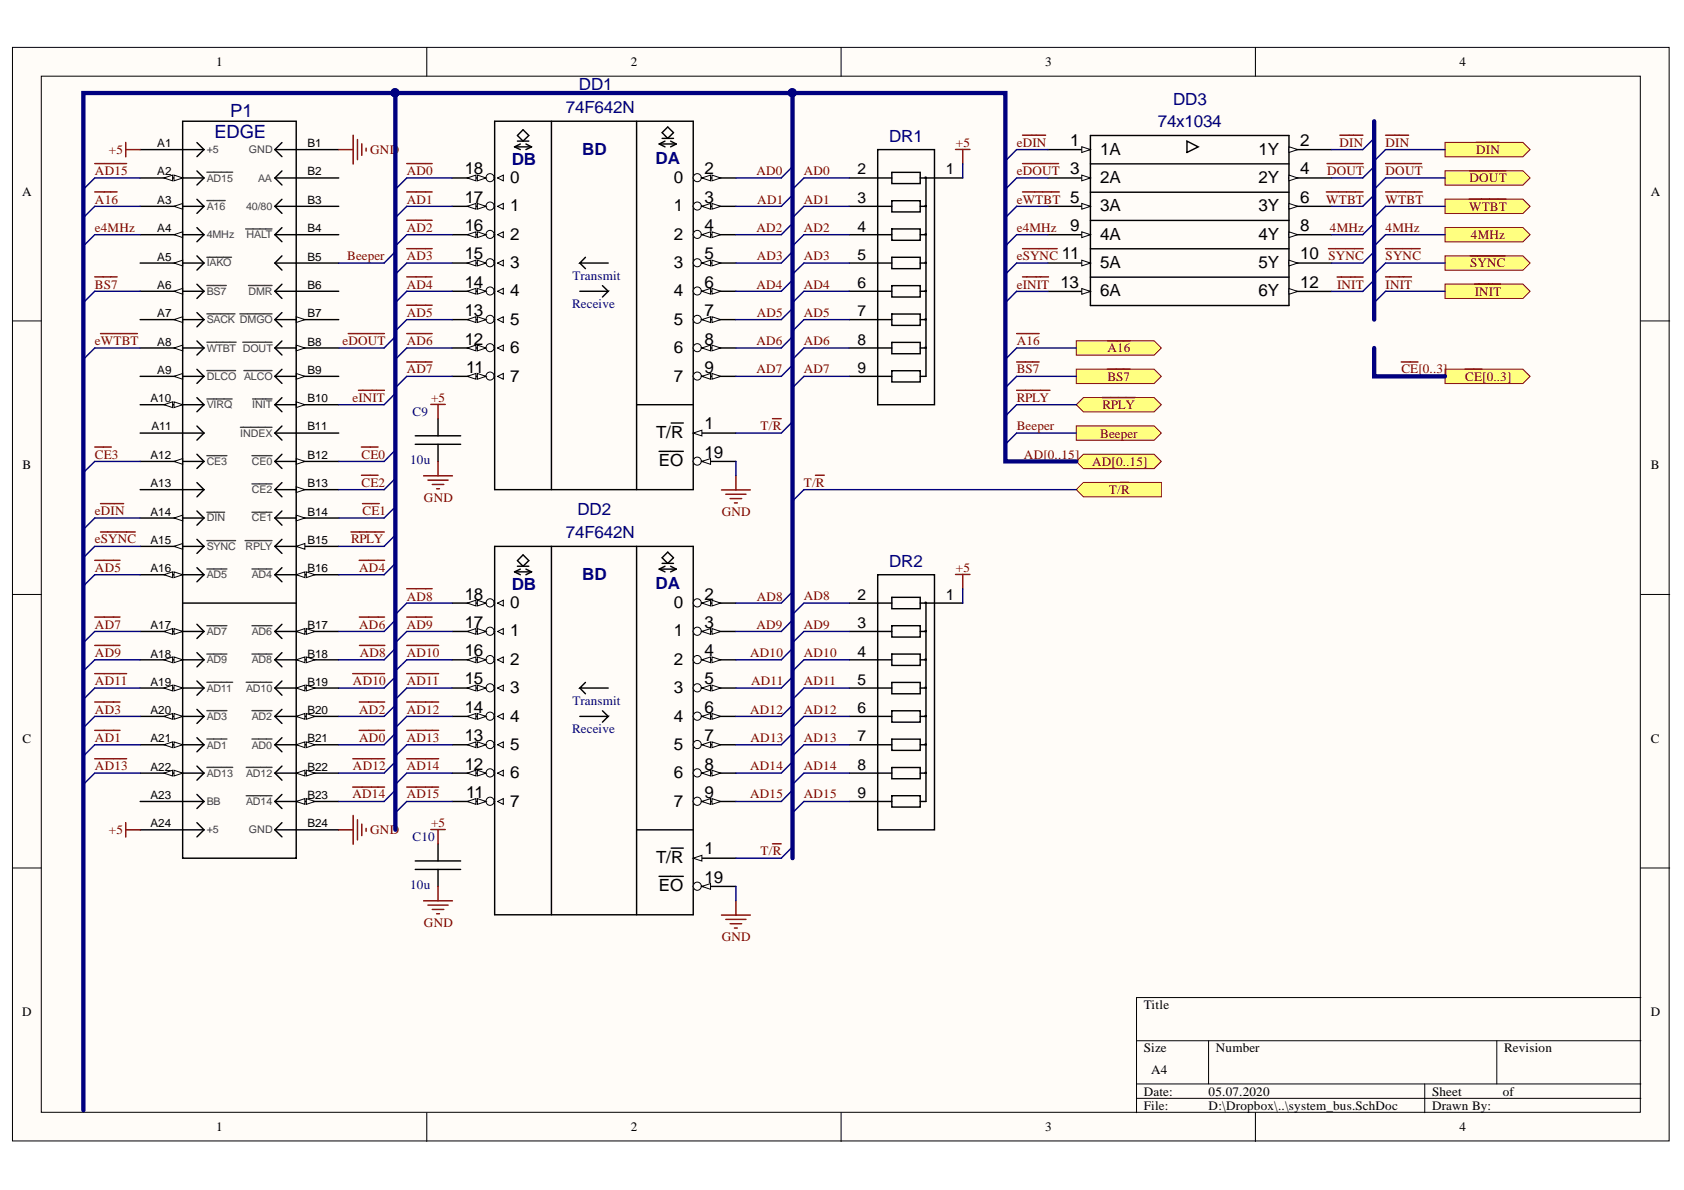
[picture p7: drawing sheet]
<svg xmlns="http://www.w3.org/2000/svg" width="297mm" height="210mm" viewBox="0 0 297 210" stroke-linecap="round" stroke-linejoin="round" font-family="sans-serif">
<defs><g id="words">
<g font-size="3.2" fill="#000080">
<text x="40.6" y="20.7">P1</text>
<text x="37.8" y="24.3">EDGE</text>
</g>
<g font-size="3" fill="#000080">
<text x="102.1" y="15.9">DD1</text>
<text x="99.8" y="20">74F642N</text>
<text x="204.2" y="22.4">74x1034</text>
<text x="206.9" y="18.4">DD3</text>
<text x="90.3" y="29.2">DB</text>
<text x="102.7" y="27.4">BD</text>
<text x="115.6" y="28.9">DA</text>
<text x="156.8" y="25">DR1</text>
<text x="99.8" y="94.9">74F642N</text>
<text x="101.9" y="90.9">DD2</text>
<text x="156.8" y="100.1">DR2</text>
<text x="90.3" y="104.1">DB</text>
<text x="102.7" y="102.4">BD</text>
<text x="115.6" y="103.9">DA</text>
</g>
<g font-size="3">
<text x="188.7" y="25.8">1</text>
<text x="194.1" y="27.3">1A</text>
<text x="222" y="27.3">1Y</text>
<text x="229.3" y="25.8">2</text>
<text x="82" y="30.8">18</text>
<text x="82" y="35.8">17</text>
<text x="90" y="32.3">0</text>
<text x="118.9" y="32.3">0</text>
<text x="124.3" y="35.8">3</text>
<text x="124.3" y="30.8">2</text>
<text x="188.7" y="35.8">5</text>
<text x="188.7" y="30.8">3</text>
<text x="194.1" y="32.3">2A</text>
<text x="222" y="32.3">2Y</text>
<text x="229.3" y="30.8">4</text>
<text x="229.3" y="35.8">6</text>
<text x="82" y="40.8">16</text>
<text x="90" y="37.3">1</text>
<text x="118.9" y="37.3">1</text>
<text x="124.3" y="40.8">4</text>
<text x="188.7" y="40.8">9</text>
<text x="194.1" y="37.3">3A</text>
<text x="222" y="37.3">3Y</text>
<text x="229.3" y="40.8">8</text>
<text x="82" y="45.7">15</text>
<text x="90" y="42.3">2</text>
<text x="90" y="47.3">3</text>
<text x="118.9" y="47.3">3</text>
<text x="118.9" y="42.3">2</text>
<text x="124.3" y="45.7">5</text>
<text x="187.3" y="45.7">11</text>
<text x="194.1" y="47.3">5A</text>
<text x="194.1" y="42.3">4A</text>
<text x="222" y="42.3">4Y</text>
<text x="222" y="47.3">5Y</text>
<text x="229.3" y="45.7">10</text>
<text x="82" y="50.7">14</text>
<text x="90" y="52.2">4</text>
<text x="118.9" y="52.2">4</text>
<text x="124.3" y="50.7">6</text>
<text x="187" y="50.7">13</text>
<text x="194.1" y="52.2">6A</text>
<text x="222" y="52.2">6Y</text>
<text x="229.3" y="50.7">12</text>
<text x="82" y="55.8">13</text>
<text x="90" y="57.3">5</text>
<text x="118.9" y="57.3">5</text>
<text x="124.3" y="55.8">7</text>
<text x="82" y="60.8">12</text>
<text x="82.2" y="65.8">11</text>
<text x="90" y="62.3">6</text>
<text x="118.9" y="62.3">6</text>
<text x="124.3" y="65.8">9</text>
<text x="124.3" y="60.8">8</text>
<text x="90" y="67.3">7</text>
<text x="118.9" y="67.3">7</text>
<text x="115.7" y="77.3">T/R</text>
<text x="124.3" y="75.7">1</text>
<text x="116.2" y="82.3">EO</text>
<text x="124.3" y="80.7">19</text>
<text x="82" y="105.8">18</text>
<text x="90" y="107.3">0</text>
<text x="118.9" y="107.3">0</text>
<text x="124.3" y="105.8">2</text>
<text x="82" y="110.7">17</text>
<text x="90" y="112.3">1</text>
<text x="118.9" y="112.3">1</text>
<text x="124.3" y="110.7">3</text>
<text x="82" y="115.7">16</text>
<text x="90" y="117.2">2</text>
<text x="118.9" y="117.2">2</text>
<text x="124.3" y="115.7">4</text>
<text x="82" y="120.7">15</text>
<text x="82" y="125.8">14</text>
<text x="90" y="122.2">3</text>
<text x="118.9" y="122.2">3</text>
<text x="124.3" y="125.8">6</text>
<text x="124.3" y="120.7">5</text>
<text x="82" y="130.8">13</text>
<text x="90" y="127.3">4</text>
<text x="118.9" y="127.3">4</text>
<text x="124.3" y="130.8">7</text>
<text x="82" y="135.8">12</text>
<text x="90" y="132.3">5</text>
<text x="90" y="137.3">6</text>
<text x="118.9" y="137.3">6</text>
<text x="118.9" y="132.3">5</text>
<text x="124.3" y="135.8">8</text>
<text x="82.2" y="140.7">11</text>
<text x="90" y="142.3">7</text>
<text x="118.9" y="142.3">7</text>
<text x="124.3" y="140.7">9</text>
<text x="115.7" y="152.2">T/R</text>
<text x="124.3" y="155.7">19</text>
<text x="124.3" y="150.7">1</text>
<text x="116.2" y="157.2">EO</text>
</g>
<g font-size="2.7">
<text x="151.3" y="35.8">3</text>
<text x="151.3" y="30.8">2</text>
<text x="166.8" y="30.8">1</text>
<text x="151.3" y="40.8">4</text>
<text x="151.3" y="45.8">5</text>
<text x="151.3" y="50.8">6</text>
<text x="151.3" y="55.8">7</text>
<text x="151.3" y="60.8">8</text>
<text x="151.3" y="65.8">9</text>
<text x="151.3" y="105.8">2</text>
<text x="166.8" y="105.8">1</text>
<text x="151.3" y="110.8">3</text>
<text x="151.3" y="115.8">4</text>
<text x="151.3" y="125.8">6</text>
<text x="151.3" y="120.8">5</text>
<text x="151.3" y="130.8">7</text>
<text x="151.3" y="135.8">8</text>
<text x="151.3" y="140.8">9</text>
</g>
<g font-size="2.3">
<text x="38.2" y="11.7">1</text>
<text x="111.2" y="11.7">2</text>
<text x="184.3" y="11.7">3</text>
<text x="257.4" y="11.7">4</text>
<text x="3.9" y="34.5">A</text>
<text x="291.2" y="34.5">A</text>
<text x="4" y="82.8">B</text>
<text x="291.2" y="82.8">B</text>
<text x="4" y="131">C</text>
<text x="291.2" y="131">C</text>
<text x="3.9" y="179.3">D</text>
<text x="201.8" y="178">Title</text>
<text x="291.2" y="179.3">D</text>
<text x="201.8" y="185.6">Size</text>
<text x="214.5" y="185.6">Number</text>
<text x="265.3" y="185.6">Revision</text>
<text x="203" y="189.4">A4</text>
<text x="201.8" y="193.2">Date:</text>
<text x="201.8" y="195.8">File:</text>
<text x="213.2" y="193.2">05.07.2020</text>
<text x="213.2" y="195.8">D:\Dropbox\..\system_bus.SchDoc</text>
<text x="252.6" y="193.2">Sheet</text>
<text x="252.6" y="195.8">Drawn By:</text>
<text x="265.1" y="193.2">of</text>
<text x="38.2" y="199.6">1</text>
<text x="111.2" y="199.6">2</text>
<text x="184.3" y="199.6">3</text>
<text x="257.4" y="199.6">4</text>
</g>
<g font-size="2.3" fill="#800000">
<text x="19.2" y="27.1">+5</text>
<text x="65.3" y="27.1">GND</text>
<text x="168.6" y="25.9">+5</text>
<text x="179.3" y="25.9">eDIN</text>
<text x="236.3" y="25.9">DIN</text>
<text x="244.4" y="25.9">DIN</text>
<text x="260.4" y="27.1">DIN</text>
<text x="16.8" y="30.9">AD15</text>
<text x="16.8" y="35.9">A16</text>
<text x="71.7" y="30.9">AD0</text>
<text x="71.7" y="35.9">AD1</text>
<text x="133.4" y="30.9">AD0</text>
<text x="133.6" y="35.9">AD1</text>
<text x="141.8" y="35.9">AD1</text>
<text x="141.8" y="30.9">AD0</text>
<text x="179.3" y="30.9">eDOUT</text>
<text x="179.3" y="35.9">eWTBT</text>
<text x="233.9" y="35.9">WTBT</text>
<text x="234.1" y="30.9">DOUT</text>
<text x="244.4" y="35.9">WTBT</text>
<text x="244.4" y="30.9">DOUT</text>
<text x="259.2" y="32.1">DOUT</text>
<text x="16.8" y="40.9">e4MHz</text>
<text x="71.7" y="40.9">AD2</text>
<text x="133.4" y="40.9">AD2</text>
<text x="141.8" y="40.9">AD2</text>
<text x="179.3" y="40.9">e4MHz</text>
<text x="234.6" y="40.9">4MHz</text>
<text x="244.4" y="40.9">4MHz</text>
<text x="259.1" y="37.2">WTBT</text>
<text x="61.2" y="45.9">Beeper</text>
<text x="71.7" y="45.9">AD3</text>
<text x="133.5" y="45.9">AD3</text>
<text x="141.8" y="45.9">AD3</text>
<text x="179.3" y="45.9">eSYNC</text>
<text x="234.3" y="45.9">SYNC</text>
<text x="244.4" y="45.9">SYNC</text>
<text x="259.3" y="47.2">SYNC</text>
<text x="259.5" y="42.2">4MHz</text>
<text x="16.8" y="50.9">BS7</text>
<text x="71.7" y="50.9">AD4</text>
<text x="133.4" y="50.9">AD4</text>
<text x="141.8" y="50.9">AD4</text>
<text x="179.3" y="50.9">eINIT</text>
<text x="235.9" y="50.9">INIT</text>
<text x="244.4" y="50.9">INIT</text>
<text x="260.1" y="52.2">INIT</text>
<text x="71.7" y="55.9">AD5</text>
<text x="133.5" y="55.9">AD5</text>
<text x="141.8" y="55.9">AD5</text>
<text x="16.8" y="60.9">eWTBT</text>
<text x="60.4" y="60.9">eDOUT</text>
<text x="71.7" y="60.9">AD6</text>
<text x="71.7" y="65.9">AD7</text>
<text x="133.4" y="65.9">AD7</text>
<text x="133.4" y="60.9">AD6</text>
<text x="141.8" y="60.9">AD6</text>
<text x="141.8" y="65.9">AD7</text>
<text x="179.3" y="60.9">A16</text>
<text x="179.3" y="65.9">BS7</text>
<text x="195.3" y="62.1">A16</text>
<text x="247.2" y="65.9">CE[0..3]</text>
<text x="62.2" y="70.9">eINIT</text>
<text x="76.1" y="70.8">+5</text>
<text x="179.3" y="70.9">RPLY</text>
<text x="195.3" y="67.1">BS7</text>
<text x="258.4" y="67.1">CE[0..3]</text>
<text x="134.2" y="75.9">T/R</text>
<text x="179.3" y="75.9">Beeper</text>
<text x="194.1" y="77.2">Beeper</text>
<text x="194.5" y="72.2">RPLY</text>
<text x="16.8" y="80.9">CE3</text>
<text x="63.8" y="80.9">CE0</text>
<text x="180.6" y="80.9">AD[0..15]</text>
<text x="192.6" y="82.2">AD[0..15]</text>
<text x="63.8" y="85.9">CE2</text>
<text x="74.8" y="88.5">GND</text>
<text x="141.8" y="85.9">T/R</text>
<text x="195.6" y="87.2">T/R</text>
<text x="16.8" y="95.9">eSYNC</text>
<text x="16.8" y="90.9">eDIN</text>
<text x="61.9" y="95.9">RPLY</text>
<text x="64" y="90.9">CE1</text>
<text x="127.3" y="91">GND</text>
<text x="16.8" y="100.9">AD5</text>
<text x="63.4" y="100.9">AD4</text>
<text x="168.6" y="100.9">+5</text>
<text x="71.7" y="105.9">AD8</text>
<text x="133.5" y="105.9">AD8</text>
<text x="141.8" y="105.8">AD8</text>
<text x="16.8" y="110.9">AD7</text>
<text x="63.4" y="110.9">AD6</text>
<text x="71.7" y="110.9">AD9</text>
<text x="133.4" y="110.9">AD9</text>
<text x="141.8" y="110.9">AD9</text>
<text x="16.8" y="115.9">AD9</text>
<text x="63.4" y="115.9">AD8</text>
<text x="71.7" y="115.9">AD10</text>
<text x="132.3" y="115.9">AD10</text>
<text x="141.8" y="115.9">AD10</text>
<text x="16.8" y="125.9">AD3</text>
<text x="16.8" y="120.9">AD11</text>
<text x="62.3" y="120.9">AD10</text>
<text x="63.4" y="125.9">AD2</text>
<text x="71.7" y="120.9">AD11</text>
<text x="71.7" y="125.9">AD12</text>
<text x="132.3" y="125.9">AD12</text>
<text x="132.5" y="120.9">AD11</text>
<text x="141.8" y="120.9">AD11</text>
<text x="141.8" y="125.9">AD12</text>
<text x="16.8" y="130.9">AD1</text>
<text x="63.4" y="130.9">AD0</text>
<text x="71.7" y="130.9">AD13</text>
<text x="132.4" y="130.9">AD13</text>
<text x="141.8" y="130.9">AD13</text>
<text x="16.8" y="135.8">AD13</text>
<text x="62.3" y="135.8">AD12</text>
<text x="71.7" y="135.8">AD14</text>
<text x="132.3" y="135.8">AD14</text>
<text x="141.8" y="135.8">AD14</text>
<text x="62.2" y="140.8">AD14</text>
<text x="71.7" y="140.8">AD15</text>
<text x="132.3" y="140.8">AD15</text>
<text x="141.8" y="140.8">AD15</text>
<text x="19.2" y="147.2">+5</text>
<text x="65.3" y="147.2">GND</text>
<text x="76.1" y="145.8">+5</text>
<text x="134.2" y="150.9">T/R</text>
<text x="74.8" y="163.5">GND</text>
<text x="127.3" y="166">GND</text>
</g>
<g font-size="2.3" fill="#000080">
<text x="101" y="49.4">Transmit</text>
<text x="100.9" y="54.4">Receive</text>
<text x="72.8" y="73.4">C9</text>
<text x="72.3" y="81.9">10u</text>
<text x="101" y="124.3">Transmit</text>
<text x="100.9" y="129.3">Receive</text>
<text x="72.8" y="148.4">C10</text>
<text x="72.3" y="156.9">10u</text>
</g>
<g font-size="2">
<text x="27.7" y="26">A1</text>
<text x="54.2" y="26">B1</text>
<text x="27.7" y="30.9">A2</text>
<text x="27.7" y="35.9">A3</text>
<text x="54.2" y="30.9">B2</text>
<text x="54.2" y="35.9">B3</text>
<text x="27.7" y="40.9">A4</text>
<text x="54.2" y="40.9">B4</text>
<text x="27.7" y="46">A5</text>
<text x="54.2" y="46">B5</text>
<text x="27.7" y="51">A6</text>
<text x="54.2" y="51">B6</text>
<text x="27.7" y="56">A7</text>
<text x="54.2" y="56">B7</text>
<text x="27.7" y="61">A8</text>
<text x="27.7" y="65.9">A9</text>
<text x="54.2" y="61">B8</text>
<text x="54.2" y="65.9">B9</text>
<text x="26.6" y="70.9">A10</text>
<text x="54.2" y="70.9">B10</text>
<text x="26.7" y="75.9">A11</text>
<text x="54.2" y="75.9">B11</text>
<text x="26.6" y="81">A12</text>
<text x="54.2" y="81">B12</text>
<text x="26.6" y="86">A13</text>
<text x="54.2" y="86">B13</text>
<text x="26.6" y="91">A14</text>
<text x="26.6" y="95.9">A15</text>
<text x="54.2" y="91">B14</text>
<text x="54.2" y="95.9">B15</text>
<text x="26.6" y="100.9">A16</text>
<text x="54.2" y="100.9">B16</text>
<text x="26.6" y="110.9">A17</text>
<text x="54.2" y="110.9">B17</text>
<text x="26.6" y="116">A18</text>
<text x="54.2" y="116">B18</text>
<text x="26.6" y="121">A19</text>
<text x="26.6" y="126">A20</text>
<text x="54.2" y="121">B19</text>
<text x="54.2" y="126">B20</text>
<text x="26.6" y="130.9">A21</text>
<text x="54.2" y="130.9">B21</text>
<text x="26.6" y="135.9">A22</text>
<text x="54.2" y="135.9">B22</text>
<text x="26.6" y="140.9">A23</text>
<text x="54.2" y="140.9">B23</text>
<text x="26.6" y="145.9">A24</text>
<text x="54.2" y="145.9">B24</text>
</g>
<g font-size="1.9" fill="#434343">
<text x="36.5" y="27.1">+5</text>
<text x="43.9" y="27.1">GND</text>
<text x="36.5" y="32">AD15</text>
<text x="45.5" y="32">AA</text>
<text x="36.5" y="37">A16</text>
<text x="43.4" y="37">40/80</text>
<text x="36.5" y="42">4MHz</text>
<text x="36.5" y="47">IAKO</text>
<text x="43.5" y="42">HALT</text>
<text x="36.5" y="52">BS7</text>
<text x="43.8" y="52">DMR</text>
<text x="36.5" y="57">SACK DMGO</text>
<text x="36.5" y="62.1">WTBT DOUT</text>
<text x="36.5" y="67">DLCO</text>
<text x="43.1" y="67">ALCO</text>
<text x="36.5" y="72">VIRQ</text>
<text x="42.4" y="77">INDEX</text>
<text x="44.5" y="72">INIT</text>
<text x="36.5" y="82">CE3</text>
<text x="44.4" y="82">CE0</text>
<text x="44.4" y="87">CE2</text>
<text x="36.5" y="92">DIN</text>
<text x="44.4" y="92">CE1</text>
<text x="36.5" y="97">SYNC</text>
<text x="43.3" y="97">RPLY</text>
<text x="36.5" y="102">AD5</text>
<text x="44.4" y="102">AD4</text>
<text x="36.5" y="112">AD7</text>
<text x="44.4" y="112">AD6</text>
<text x="36.5" y="117">AD9</text>
<text x="44.4" y="117">AD8</text>
<text x="36.5" y="122">AD11</text>
<text x="43.4" y="122">AD10</text>
<text x="36.5" y="127">AD3</text>
<text x="44.4" y="127">AD2</text>
<text x="36.5" y="132">AD1</text>
<text x="36.5" y="137">AD13</text>
<text x="43.4" y="137">AD12</text>
<text x="44.4" y="132">AD0</text>
<text x="36.5" y="142">BB</text>
<text x="43.4" y="142">AD14</text>
<text x="36.5" y="147">+5</text>
<text x="43.9" y="147">GND</text>
</g>
</g></defs>
<g fill="#fffcf8" stroke="#000" stroke-width=".18">
<path d="M2.2 8.4h292.2v192.9h-292.2z"/>
<path d="M7.3 13.4h282v182.8h-282z"/>
</g>
<g fill="none" stroke="#000" stroke-width=".18">
<path d="M75.3 8.4v5M148.4 8.4v5M221.4 8.4v5M2.2 56.6h5.1M289.4 56.6h5.1M2.2 104.9h5.1M289.4 104.9h5.1M2.2 153.1h5.1M289.4 153.1h5.1M289.4 176h-88.9v20.3M75.3 196.3v5.1M148.4 196.3v5.1"/>
<path d="M200.5 183.6h88.9M200.5 191.2h88.9M200.5 193.7h88.9M213.2 183.6v7.6M221.4 196.3v5.1M251.3 191.2v5.1M264 183.6v7.6"/>
</g>
<g fill="none" stroke="#000080" stroke-width=".25">
<path d="M16.7 31.4l-2 2M16.7 36.4l-2 2M71.7 31.4l-2 2M71.7 36.4l-2 2M139.8 39.4l-2 2M139.8 34.4l-2 2M139.8 29.4l-2 2M16.7 51.4l-2 2M69.7 59.4l-1.9 2M71.7 41.4l-2 2M71.7 46.4l-2 2M71.7 51.4l-2 2"/>
<path d="M71.7 56.4l-2 2M139.8 59.4l-2 2M139.8 54.4l-2 2M139.8 49.4l-2 2M139.8 44.4l-2 2M16.7 61.4l-2 2M69.7 69.4l-1.9 2M71.7 61.4l-2 2M71.7 66.4l-2 2M139.8 64.4l-2 2M16.7 91.4l-2 2M16.7 96.4l-2 2"/>
<path d="M69.7 94.4l-1.9 2M69.7 99.4l-1.9 2M16.7 101.4l-2 2M16.7 111.4l-2 2M16.7 116.4l-2 2M69.7 109.4l-1.9 2M69.7 114.4l-1.9 2M69.7 119.4l-1.9 2M71.7 106.4l-2 2M71.7 111.4l-2 2M71.7 116.4l-2 2M139.8 119.4l-2 2"/>
<path d="M139.8 114.4l-2 2M139.8 109.4l-2 2M139.8 104.4l-2 2M16.7 121.4l-2 2M16.7 126.4l-2 2M16.7 131.4l-2 2M69.7 124.4l-1.9 2M69.7 129.4l-1.9 2M69.7 134.4l-1.9 2M69.7 139.4l-1.9 2M71.7 126.4l-2 2M71.7 131.4l-2 2"/>
<path d="M71.7 136.4l-2 2M71.7 121.4l-2 2M139.8 139.4l-2 2M139.8 134.4l-2 2M139.8 129.4l-2 2M139.8 124.4l-2 2M71.7 141.4l-2 2"/>
</g>
<g fill="none" stroke="#800000" stroke-width=".25">
<path d="M16.7 28.9h5.6M16.7 33.9h4M71.7 28.9h4.5M71.7 33.9h4.5M71.7 38.9h4.5M16.7 48.8h4M17.7 58.8h6.5M61.4 58.8h6.4M71.7 43.9h4.5M71.7 48.8h4.5M71.7 53.8h4.5M71.7 58.8h4.5"/>
<path d="M63.2 68.8h4.6M71.7 63.8h4.5M16.7 98.8h4.5M17.7 93.8h6.2M17.7 88.8h4.1M61.9 93.8h5.9M63.4 98.8h4.4M127.3 86.4h5M128 87.2h3.6M128.8 87.9h2M129.6 88.7h.5M129.8 83.9v2.5"/>
<path d="M16.7 108.8h4.5M16.7 113.8h4.5M16.7 118.8h5.6M62.2 118.8h5.6M63.4 108.8h4.4M63.4 113.8h4.5M71.7 103.8h4.5M71.7 108.8h4.5M71.7 113.8h5.7M71.7 118.8h5.7M16.7 123.8h4.5M16.7 128.8h4.5"/>
<path d="M62.2 138.8h5.6M62.2 133.8h5.7M63.4 128.8h4.4M63.4 123.8h4.5M71.7 123.8h5.7M71.7 128.8h5.7M71.7 133.8h5.7M71.7 138.8h5.7"/>
</g>
<path d="M52.3 26.4h7.4M52.3 31.4h7.4M52.3 36.4h7.4M52.3 41.4h7.4M52.3 46.4h7.4M52.3 51.4h7.4M52.3 56.4h7.4" fill="none" stroke="#000" stroke-width=".25"/>
<path d="M43.3 40.4h4.7M43.8 50.4h4.2" fill="none" stroke="#434343" stroke-width=".25"/>
<path d="M52.3 55.9l1.5 .5-1.5 .5z" fill="#fffcf8"/>
<path d="M52.3 55.9l1.5 .5-1.5 .5z" fill="none" stroke="#000" stroke-width=".18"/>
<path d="M42.3 55.4h5.7" fill="none" stroke="#434343" stroke-width=".25"/>
<path d="M52.3 61.4h7.4" fill="none" stroke="#000" stroke-width=".25"/>
<path d="M52.3 60.9l1.5 .5-1.5 .5z" fill="#fffcf8"/>
<path d="M52.3 60.9l1.5 .5-1.5 .5z" fill="none" stroke="#000" stroke-width=".18"/>
<path d="M42.8 60.4h5.2" fill="none" stroke="#434343" stroke-width=".25"/>
<path d="M52.3 66.4h7.4" fill="none" stroke="#000" stroke-width=".25"/>
<path d="M52.3 65.9l1.5 .5-1.5 .5z" fill="#fffcf8"/>
<path d="M52.3 65.9l1.5 .5-1.5 .5z" fill="none" stroke="#000" stroke-width=".18"/>
<path d="M43 65.4h5" fill="none" stroke="#434343" stroke-width=".25"/>
<path d="M52.3 71.4h7.4" fill="none" stroke="#000" stroke-width=".25"/>
<path d="M52.3 70.9l1.5 .5-1.5 .5z" fill="#fffcf8"/>
<path d="M52.3 70.9l1.5 .5-1.5 .5z" fill="none" stroke="#000" stroke-width=".18"/>
<path d="M42.4 75.4h5.6M44.5 70.4h3.5" fill="none" stroke="#434343" stroke-width=".25"/>
<path d="M52.3 76.4h7.4M52.3 81.4h7.4" fill="none" stroke="#000" stroke-width=".25"/>
<path d="M52.3 80.9l1.5 .5-1.5 .5z" fill="#fffcf8"/>
<path d="M52.3 80.9l1.5 .5-1.5 .5z" fill="none" stroke="#000" stroke-width=".18"/>
<path d="M44.4 80.4h3.6" fill="none" stroke="#434343" stroke-width=".25"/>
<path d="M52.3 86.4h7.4" fill="none" stroke="#000" stroke-width=".25"/>
<path d="M52.3 85.9l1.5 .5-1.5 .5z" fill="#fffcf8"/>
<path d="M52.3 85.9l1.5 .5-1.5 .5z" fill="none" stroke="#000" stroke-width=".18"/>
<path d="M44.4 85.4h3.6" fill="none" stroke="#434343" stroke-width=".25"/>
<path d="M52.3 91.4h7.4" fill="none" stroke="#000" stroke-width=".25"/>
<path d="M52.3 90.9l1.5 .5-1.5 .5z" fill="#fffcf8"/>
<path d="M52.3 90.9l1.5 .5-1.5 .5z" fill="none" stroke="#000" stroke-width=".18"/>
<path d="M44.4 90.4h3.6" fill="none" stroke="#434343" stroke-width=".25"/>
<path d="M52.3 96.4h7.4" fill="none" stroke="#000" stroke-width=".25"/>
<path d="M52.3 96.4l1.5-.5v1z" fill="#fffcf8"/>
<path d="M52.3 96.4l1.5-.5v1z" fill="none" stroke="#000" stroke-width=".18"/>
<path d="M43.2 95.4h4.8" fill="none" stroke="#434343" stroke-width=".25"/>
<path d="M52.3 101.4h7.4" fill="none" stroke="#000" stroke-width=".25"/>
<path d="M52.3 101.4l1.5-.5v1z" fill="#fffcf8"/>
<path d="M52.3 101.4l1.5-.5v1z" fill="none" stroke="#000" stroke-width=".18"/>
<path d="M54 100.9l1.6 .5-1.6 .5z" fill="#fffcf8"/>
<path d="M54 100.9l1.6 .5-1.6 .5z" fill="none" stroke="#000" stroke-width=".18"/>
<path d="M44.4 100.4h3.6" fill="none" stroke="#434343" stroke-width=".25"/>
<path d="M52.3 111.4h7.4" fill="none" stroke="#000" stroke-width=".25"/>
<path d="M52.3 111.4l1.5-.5v1z" fill="#fffcf8"/>
<path d="M52.3 111.4l1.5-.5v1z" fill="none" stroke="#000" stroke-width=".18"/>
<path d="M54 110.9l1.6 .5-1.6 .5z" fill="#fffcf8"/>
<path d="M54 110.9l1.6 .5-1.6 .5z" fill="none" stroke="#000" stroke-width=".18"/>
<path d="M44.4 110.4h3.6" fill="none" stroke="#434343" stroke-width=".25"/>
<path d="M52.3 116.4h7.4" fill="none" stroke="#000" stroke-width=".25"/>
<path d="M52.3 116.4l1.5-.5v1z" fill="#fffcf8"/>
<path d="M52.3 116.4l1.5-.5v1z" fill="none" stroke="#000" stroke-width=".18"/>
<path d="M54 115.9l1.6 .5-1.6 .5z" fill="#fffcf8"/>
<path d="M54 115.9l1.6 .5-1.6 .5z" fill="none" stroke="#000" stroke-width=".18"/>
<path d="M44.4 115.4h3.6" fill="none" stroke="#434343" stroke-width=".25"/>
<path d="M52.3 121.4h7.4" fill="none" stroke="#000" stroke-width=".25"/>
<path d="M52.3 121.4l1.5-.5v1z" fill="#fffcf8"/>
<path d="M52.3 121.4l1.5-.5v1z" fill="none" stroke="#000" stroke-width=".18"/>
<path d="M54 120.9l1.6 .5-1.6 .5z" fill="#fffcf8"/>
<path d="M54 120.9l1.6 .5-1.6 .5z" fill="none" stroke="#000" stroke-width=".18"/>
<path d="M43.4 120.3h4.6" fill="none" stroke="#434343" stroke-width=".25"/>
<path d="M52.3 126.4h7.4" fill="none" stroke="#000" stroke-width=".25"/>
<path d="M52.3 126.4l1.5-.5v1z" fill="#fffcf8"/>
<path d="M52.3 126.4l1.5-.5v1z" fill="none" stroke="#000" stroke-width=".18"/>
<path d="M54 125.9l1.6 .5-1.6 .5z" fill="#fffcf8"/>
<path d="M54 125.9l1.6 .5-1.6 .5z" fill="none" stroke="#000" stroke-width=".18"/>
<path d="M44.4 125.3h3.6" fill="none" stroke="#434343" stroke-width=".25"/>
<path d="M52.3 131.4h7.4" fill="none" stroke="#000" stroke-width=".25"/>
<path d="M52.3 131.4l1.5-.5v1z" fill="#fffcf8"/>
<path d="M52.3 131.4l1.5-.5v1z" fill="none" stroke="#000" stroke-width=".18"/>
<path d="M54 130.9l1.6 .5-1.6 .5z" fill="#fffcf8"/>
<path d="M54 130.9l1.6 .5-1.6 .5z" fill="none" stroke="#000" stroke-width=".18"/>
<path d="M44.4 130.4h3.6" fill="none" stroke="#434343" stroke-width=".25"/>
<path d="M52.3 136.4h7.4" fill="none" stroke="#000" stroke-width=".25"/>
<path d="M52.3 136.4l1.5-.5v1z" fill="#fffcf8"/>
<path d="M52.3 136.4l1.5-.5v1z" fill="none" stroke="#000" stroke-width=".18"/>
<path d="M54 135.9l1.6 .5-1.6 .5z" fill="#fffcf8"/>
<path d="M54 135.9l1.6 .5-1.6 .5z" fill="none" stroke="#000" stroke-width=".18"/>
<path d="M43.4 135.4h4.6" fill="none" stroke="#434343" stroke-width=".25"/>
<path d="M52.3 141.4h7.4" fill="none" stroke="#000" stroke-width=".25"/>
<path d="M52.3 141.4l1.5-.5v1z" fill="#fffcf8"/>
<path d="M52.3 141.4l1.5-.5v1z" fill="none" stroke="#000" stroke-width=".18"/>
<path d="M54 140.9l1.6 .5-1.6 .5z" fill="#fffcf8"/>
<path d="M54 140.9l1.6 .5-1.6 .5z" fill="none" stroke="#000" stroke-width=".18"/>
<path d="M43.4 140.4h4.6" fill="none" stroke="#434343" stroke-width=".25"/>
<path d="M24.7 26.4h7.5M24.7 31.4h7.5M52.3 146.4h7.4" fill="none" stroke="#000" stroke-width=".25"/>
<path d="M30.7 30.9l1.5 .5-1.5 .5z" fill="#fffcf8"/>
<path d="M30.7 30.9l1.5 .5-1.5 .5z" fill="none" stroke="#000" stroke-width=".18"/>
<path d="M28.9 31.4l1.5-.5v1z" fill="#fffcf8"/>
<path d="M28.9 31.4l1.5-.5v1z" fill="none" stroke="#000" stroke-width=".18"/>
<path d="M36.5 30.4h4.5" fill="none" stroke="#434343" stroke-width=".25"/>
<path d="M24.7 36.4h7.5" fill="none" stroke="#000" stroke-width=".25"/>
<path d="M30.7 36.4l1.5-.5v1z" fill="#fffcf8"/>
<path d="M30.7 36.4l1.5-.5v1z" fill="none" stroke="#000" stroke-width=".18"/>
<path d="M36.5 35.4h3.2" fill="none" stroke="#434343" stroke-width=".25"/>
<path d="M24.7 41.4h7.5" fill="none" stroke="#000" stroke-width=".25"/>
<path d="M30.7 41.4l1.5-.5v1z" fill="#fffcf8"/>
<path d="M30.7 41.4l1.5-.5v1z" fill="none" stroke="#000" stroke-width=".18"/>
<path d="M24.7 46.4h7.5" fill="none" stroke="#000" stroke-width=".25"/>
<path d="M30.7 46.4l1.5-.5v1z" fill="#fffcf8"/>
<path d="M30.7 46.4l1.5-.5v1z" fill="none" stroke="#000" stroke-width=".18"/>
<path d="M36.5 45.4h4.3" fill="none" stroke="#434343" stroke-width=".25"/>
<path d="M24.7 51.4h7.5" fill="none" stroke="#000" stroke-width=".25"/>
<path d="M30.7 51.4l1.5-.5v1z" fill="#fffcf8"/>
<path d="M30.7 51.4l1.5-.5v1z" fill="none" stroke="#000" stroke-width=".18"/>
<path d="M36.5 50.4h3.4" fill="none" stroke="#434343" stroke-width=".25"/>
<path d="M24.7 56.4h7.5" fill="none" stroke="#000" stroke-width=".25"/>
<path d="M30.7 56.4l1.5-.5v1z" fill="#fffcf8"/>
<path d="M30.7 56.4l1.5-.5v1z" fill="none" stroke="#000" stroke-width=".18"/>
<path d="M36.5 55.4h4.9" fill="none" stroke="#434343" stroke-width=".25"/>
<path d="M24.7 61.4h7.5" fill="none" stroke="#000" stroke-width=".25"/>
<path d="M30.7 61.4l1.5-.5v1z" fill="#fffcf8"/>
<path d="M30.7 61.4l1.5-.5v1z" fill="none" stroke="#000" stroke-width=".18"/>
<path d="M36.5 60.4h5.2" fill="none" stroke="#434343" stroke-width=".25"/>
<path d="M24.7 66.4h7.5" fill="none" stroke="#000" stroke-width=".25"/>
<path d="M30.7 66.4l1.5-.5v1z" fill="#fffcf8"/>
<path d="M30.7 66.4l1.5-.5v1z" fill="none" stroke="#000" stroke-width=".18"/>
<path d="M36.5 65.4h5" fill="none" stroke="#434343" stroke-width=".25"/>
<path d="M24.7 71.4h7.5" fill="none" stroke="#000" stroke-width=".25"/>
<path d="M30.7 70.9l1.5 .5-1.5 .5z" fill="#fffcf8"/>
<path d="M30.7 70.9l1.5 .5-1.5 .5z" fill="none" stroke="#000" stroke-width=".18"/>
<path d="M28.9 71.4l1.5-.5v1z" fill="#fffcf8"/>
<path d="M28.9 71.4l1.5-.5v1z" fill="none" stroke="#000" stroke-width=".18"/>
<path d="M36.5 70.4h4.4" fill="none" stroke="#434343" stroke-width=".25"/>
<path d="M24.7 76.4h7.5M24.7 81.4h7.5" fill="none" stroke="#000" stroke-width=".25"/>
<path d="M30.7 81.4l1.5-.5v1z" fill="#fffcf8"/>
<path d="M30.7 81.4l1.5-.5v1z" fill="none" stroke="#000" stroke-width=".18"/>
<path d="M36.5 80.4h3.5" fill="none" stroke="#434343" stroke-width=".25"/>
<path d="M24.7 86.4h7.5M24.7 91.4h7.5" fill="none" stroke="#000" stroke-width=".25"/>
<path d="M30.7 91.4l1.5-.5v1z" fill="#fffcf8"/>
<path d="M30.7 91.4l1.5-.5v1z" fill="none" stroke="#000" stroke-width=".18"/>
<path d="M36.5 90.4h3.1" fill="none" stroke="#434343" stroke-width=".25"/>
<path d="M24.7 96.4h7.5" fill="none" stroke="#000" stroke-width=".25"/>
<path d="M30.7 96.4l1.5-.5v1z" fill="#fffcf8"/>
<path d="M30.7 96.4l1.5-.5v1z" fill="none" stroke="#000" stroke-width=".18"/>
<path d="M36.5 95.4h5" fill="none" stroke="#434343" stroke-width=".25"/>
<path d="M24.7 101.4h7.5" fill="none" stroke="#000" stroke-width=".25"/>
<path d="M30.7 100.9l1.5 .5-1.5 .5z" fill="#fffcf8"/>
<path d="M30.7 100.9l1.5 .5-1.5 .5z" fill="none" stroke="#000" stroke-width=".18"/>
<path d="M28.9 101.4l1.5-.5v1z" fill="#fffcf8"/>
<path d="M28.9 101.4l1.5-.5v1z" fill="none" stroke="#000" stroke-width=".18"/>
<path d="M36.5 100.4h3.5" fill="none" stroke="#434343" stroke-width=".25"/>
<path d="M24.7 111.4h7.5" fill="none" stroke="#000" stroke-width=".25"/>
<path d="M30.7 110.9l1.5 .5-1.5 .5z" fill="#fffcf8"/>
<path d="M30.7 110.9l1.5 .5-1.5 .5z" fill="none" stroke="#000" stroke-width=".18"/>
<path d="M28.9 111.4l1.5-.5v1z" fill="#fffcf8"/>
<path d="M28.9 111.4l1.5-.5v1z" fill="none" stroke="#000" stroke-width=".18"/>
<path d="M36.5 110.4h3.5" fill="none" stroke="#434343" stroke-width=".25"/>
<path d="M24.7 116.4h7.5" fill="none" stroke="#000" stroke-width=".25"/>
<path d="M30.7 115.9l1.5 .5-1.5 .5z" fill="#fffcf8"/>
<path d="M30.7 115.9l1.5 .5-1.5 .5z" fill="none" stroke="#000" stroke-width=".18"/>
<path d="M28.9 116.4l1.5-.5v1z" fill="#fffcf8"/>
<path d="M28.9 116.4l1.5-.5v1z" fill="none" stroke="#000" stroke-width=".18"/>
<path d="M36.5 115.4h3.5" fill="none" stroke="#434343" stroke-width=".25"/>
<path d="M24.7 121.4h7.5" fill="none" stroke="#000" stroke-width=".25"/>
<path d="M30.7 120.9l1.5 .5-1.5 .5z" fill="#fffcf8"/>
<path d="M30.7 120.9l1.5 .5-1.5 .5z" fill="none" stroke="#000" stroke-width=".18"/>
<path d="M28.9 121.4l1.5-.5v1z" fill="#fffcf8"/>
<path d="M28.9 121.4l1.5-.5v1z" fill="none" stroke="#000" stroke-width=".18"/>
<path d="M36.5 120.3h4.5" fill="none" stroke="#434343" stroke-width=".25"/>
<path d="M24.7 126.4h7.5" fill="none" stroke="#000" stroke-width=".25"/>
<path d="M30.7 125.9l1.5 .5-1.5 .5z" fill="#fffcf8"/>
<path d="M30.7 125.9l1.5 .5-1.5 .5z" fill="none" stroke="#000" stroke-width=".18"/>
<path d="M28.9 126.4l1.5-.5v1z" fill="#fffcf8"/>
<path d="M28.9 126.4l1.5-.5v1z" fill="none" stroke="#000" stroke-width=".18"/>
<path d="M36.5 125.3h3.5" fill="none" stroke="#434343" stroke-width=".25"/>
<path d="M24.7 131.4h7.5" fill="none" stroke="#000" stroke-width=".25"/>
<path d="M30.7 130.9l1.5 .5-1.5 .5z" fill="#fffcf8"/>
<path d="M30.7 130.9l1.5 .5-1.5 .5z" fill="none" stroke="#000" stroke-width=".18"/>
<path d="M28.9 131.4l1.5-.5v1z" fill="#fffcf8"/>
<path d="M28.9 131.4l1.5-.5v1z" fill="none" stroke="#000" stroke-width=".18"/>
<path d="M36.5 130.4h3.5" fill="none" stroke="#434343" stroke-width=".25"/>
<path d="M24.7 136.4h7.5" fill="none" stroke="#000" stroke-width=".25"/>
<path d="M30.7 135.9l1.5 .5-1.5 .5z" fill="#fffcf8"/>
<path d="M30.7 135.9l1.5 .5-1.5 .5z" fill="none" stroke="#000" stroke-width=".18"/>
<path d="M28.9 136.4l1.5-.5v1z" fill="#fffcf8"/>
<path d="M28.9 136.4l1.5-.5v1z" fill="none" stroke="#000" stroke-width=".18"/>
<path d="M36.5 135.4h4.5" fill="none" stroke="#434343" stroke-width=".25"/>
<g fill="none" stroke="#000" stroke-width=".25">
<path d="M32.2 21.4h20.1v130h-20.1zM32.2 26.4h3.8M32.2 31.4h3.8M32.2 36.4h3.8M34.7 25.1l1.3 1.3M34.7 30.1l1.3 1.3M34.7 35.1l1.3 1.3M36 26.4l-1.3 1.2M36 31.4l-1.3 1.2M36 36.4l-1.3 1.2M48.5 26.4h3.8M48.5 31.4h3.8"/>
<path d="M48.5 36.4h3.8M48.5 36.4l1.2 1.2M48.5 31.4l1.2 1.2M48.5 26.4l1.2 1.2M49.7 35.1l-1.2 1.3M49.7 30.1l-1.2 1.3M49.7 25.1l-1.2 1.3M87.3 21.4h35v65h-35zM90.8 25.9l1 .5M90.8 25.9h3M91.3 24.9h2M91.8 25.4l-1 .5"/>
<path d="M92.3 22.9l1 1-1 1-1-1zM92.8 25.4l1 .5M93.8 25.9l-1 .5M97.3 21.4v65M112.3 21.4v65M32.2 41.4h3.8M32.2 46.4h3.8M32.2 51.4h3.8M32.2 56.4h3.8M34.7 40.2l1.3 1.2M34.7 45.1l1.3 1.3M34.7 50.1l1.3 1.3"/>
<path d="M34.7 55.1l1.3 1.3M36 41.4l-1.3 1.2M36 46.4l-1.3 1.2M36 51.4l-1.3 1.2M36 56.4l-1.3 1.2M48.5 41.4h3.8M48.5 46.4h3.8M48.5 51.4h3.8M48.5 56.4h3.8M48.5 56.4l1.2 1.2M48.5 51.4l1.2 1.2M48.5 46.4l1.2 1.2"/>
<path d="M48.5 41.4l1.2 1.2M49.7 55.1l-1.2 1.3M49.7 50.1l-1.2 1.3M49.7 45.1l-1.2 1.3M49.7 40.2l-1.2 1.2M32.2 61.4h3.8M32.2 66.4h3.8M32.2 71.4h3.8M32.2 76.4h3.8M34.7 60.1l1.3 1.3M34.7 65.1l1.3 1.3M34.7 70.1l1.3 1.3"/>
<path d="M34.7 75.1l1.3 1.3M36 61.4l-1.3 1.2M36 66.4l-1.3 1.2M36 71.4l-1.3 1.2M36 76.4l-1.3 1.2M48.5 61.4h3.8M48.5 66.4h3.8M48.5 71.4h3.8M48.5 76.4h3.8M48.5 76.4l1.2 1.2M48.5 71.4l1.2 1.2M48.5 66.4l1.2 1.2"/>
<path d="M48.5 61.4l1.2 1.2M49.7 75.1l-1.2 1.3M49.7 70.1l-1.2 1.3M49.7 65.1l-1.2 1.3M49.7 60.1l-1.2 1.3M112.3 71.4h10M32.2 81.4h3.8M32.2 86.4h3.8M32.2 91.4h3.8M32.2 96.4h3.8M34.7 80.1l1.3 1.3M34.7 85.1l1.3 1.3"/>
<path d="M34.7 90.1l1.3 1.3M34.7 95.1l1.3 1.3M36 81.4l-1.3 1.2M36 86.4l-1.3 1.2M36 91.4l-1.3 1.2M36 96.4l-1.3 1.2M48.5 81.4h3.8M48.5 86.4h3.8M48.5 91.4h3.8M48.5 96.4h3.8M48.5 96.4l1.2 1.2M48.5 91.4l1.2 1.2"/>
<path d="M48.5 86.4l1.2 1.2M48.5 81.4l1.2 1.2M49.7 95.1l-1.2 1.3M49.7 90.1l-1.2 1.3M49.7 85.1l-1.2 1.3M49.7 80.1l-1.2 1.3M122.3 81.4h7.5M32.2 101.4h3.8M32.2 111.4h3.8M32.2 116.4h3.8M32.2 106.4h20.1M34.7 100.1l1.3 1.3"/>
<path d="M34.7 110.1l1.3 1.3M34.7 115.1l1.3 1.3M36 101.4l-1.3 1.2M36 111.4l-1.3 1.2M36 116.4l-1.3 1.2M48.5 101.4h3.8M48.5 111.4h3.8M48.5 116.4h3.8M48.5 116.4l1.2 1.2M48.5 111.4l1.2 1.2M48.5 101.4l1.2 1.2M49.7 115.1l-1.2 1.3"/>
<path d="M49.7 110.1l-1.2 1.3M49.7 100.1l-1.2 1.3M32.2 121.4h3.8M32.2 126.4h3.8M32.2 131.4h3.8M32.2 136.4h3.8M34.7 120.1l1.3 1.3M34.7 125.1l1.3 1.3M34.7 130.1l1.3 1.3M34.7 135.1l1.3 1.3M36 121.4l-1.3 1.2M36 126.4l-1.3 1.2"/>
<path d="M36 131.4l-1.3 1.2M36 136.4l-1.3 1.2M48.5 121.4h3.8M48.5 126.4h3.8M48.5 131.4h3.8M48.5 136.4h3.8M48.5 136.4l1.2 1.2M48.5 131.4l1.2 1.2M48.5 126.4l1.2 1.2M48.5 121.4l1.2 1.2M49.7 135.1l-1.2 1.3M49.7 130.1l-1.2 1.3"/>
<path d="M49.7 125.1l-1.2 1.3M49.7 120.1l-1.2 1.3M24.7 141.4h11.3M24.7 146.4h11.3M34.7 140.1l1.3 1.3M34.7 145.1l1.3 1.3M36 141.4l-1.3 1.2M36 146.4l-1.3 1.2M48.5 141.4h3.8M48.5 146.4h3.8M48.5 146.4l1.2 1.2M48.5 141.4l1.2 1.2"/>
<path d="M49.7 145.1l-1.2 1.3M49.7 140.1l-1.2 1.3"/>
</g>
<path d="M139.8 74.4l-2 2M139.8 149.4l-2 2" fill="none" stroke="#000080" stroke-width=".25"/>
<path d="M136.3 73.8h1.5M136.3 148.8h1.5" fill="none" stroke="#800000" stroke-width=".25"/>
<circle cx="123" cy="81.3" r=".71" fill="#fffcf8" stroke="#000" stroke-width=".18"/>
<path d="M123.8 81.4l1.5-.5v1z" fill="#fffcf8"/>
<path d="M87.8 31.4l1-.5v1zM123.8 81.4l1.5-.5v1z" fill="none" stroke="#000" stroke-width=".18"/>
<path d="M79.8 31.4h7.5M116.3 79.6h4.2" fill="none" stroke="#000" stroke-width=".25"/>
<circle cx="86.4" cy="31.3" r=".71" fill="#fffcf8" stroke="#000" stroke-width=".18"/>
<path d="M84.2 30.9l1.5 .5-1.5 .5z" fill="#fffcf8"/>
<path d="M84.2 30.9l1.5 .5-1.5 .5z" fill="none" stroke="#000" stroke-width=".18"/>
<path d="M82.4 31.4l1.5-.5v1z" fill="#fffcf8"/>
<path d="M82.4 31.4l1.5-.5v1zM87.8 36.4l1-.5v1z" fill="none" stroke="#000" stroke-width=".18"/>
<path d="M79.8 36.4h7.5" fill="none" stroke="#000" stroke-width=".25"/>
<circle cx="86.4" cy="36.3" r=".71" fill="#fffcf8" stroke="#000" stroke-width=".18"/>
<path d="M84.2 35.9l1.5 .5-1.5 .5z" fill="#fffcf8"/>
<path d="M84.2 35.9l1.5 .5-1.5 .5z" fill="none" stroke="#000" stroke-width=".18"/>
<path d="M82.4 36.4l1.5-.5v1z" fill="#fffcf8"/>
<path d="M82.4 36.4l1.5-.5v1zM87.8 41.4l1-.5v1z" fill="none" stroke="#000" stroke-width=".18"/>
<path d="M79.8 41.4h7.5" fill="none" stroke="#000" stroke-width=".25"/>
<circle cx="86.4" cy="41.3" r=".71" fill="#fffcf8" stroke="#000" stroke-width=".18"/>
<path d="M84.2 40.9l1.5 .5-1.5 .5z" fill="#fffcf8"/>
<path d="M84.2 40.9l1.5 .5-1.5 .5z" fill="none" stroke="#000" stroke-width=".18"/>
<path d="M82.4 41.4l1.5-.5v1z" fill="#fffcf8"/>
<path d="M82.4 41.4l1.5-.5v1zM87.8 46.4l1-.5v1z" fill="none" stroke="#000" stroke-width=".18"/>
<path d="M79.8 46.4h7.5" fill="none" stroke="#000" stroke-width=".25"/>
<circle cx="86.4" cy="46.3" r=".71" fill="#fffcf8" stroke="#000" stroke-width=".18"/>
<path d="M84.2 45.9l1.5 .5-1.5 .5z" fill="#fffcf8"/>
<path d="M84.2 45.9l1.5 .5-1.5 .5z" fill="none" stroke="#000" stroke-width=".18"/>
<path d="M82.4 46.4l1.5-.5v1z" fill="#fffcf8"/>
<path d="M82.4 46.4l1.5-.5v1zM87.8 51.4l1-.5v1z" fill="none" stroke="#000" stroke-width=".18"/>
<path d="M79.8 51.4h7.5" fill="none" stroke="#000" stroke-width=".25"/>
<circle cx="86.4" cy="51.3" r=".71" fill="#fffcf8" stroke="#000" stroke-width=".18"/>
<path d="M84.2 50.9l1.5 .5-1.5 .5z" fill="#fffcf8"/>
<path d="M84.2 50.9l1.5 .5-1.5 .5z" fill="none" stroke="#000" stroke-width=".18"/>
<path d="M82.4 51.4l1.5-.5v1z" fill="#fffcf8"/>
<path d="M82.4 51.4l1.5-.5v1zM87.8 56.4l1-.5v1z" fill="none" stroke="#000" stroke-width=".18"/>
<path d="M79.8 56.4h7.5" fill="none" stroke="#000" stroke-width=".25"/>
<circle cx="86.4" cy="56.3" r=".71" fill="#fffcf8" stroke="#000" stroke-width=".18"/>
<path d="M84.2 55.9l1.5 .5-1.5 .5z" fill="#fffcf8"/>
<path d="M84.2 55.9l1.5 .5-1.5 .5z" fill="none" stroke="#000" stroke-width=".18"/>
<path d="M82.4 56.4l1.5-.5v1z" fill="#fffcf8"/>
<path d="M82.4 56.4l1.5-.5v1zM87.8 61.4l1-.5v1z" fill="none" stroke="#000" stroke-width=".18"/>
<path d="M79.8 61.4h7.5" fill="none" stroke="#000" stroke-width=".25"/>
<circle cx="86.4" cy="61.3" r=".71" fill="#fffcf8" stroke="#000" stroke-width=".18"/>
<path d="M84.2 60.9l1.5 .5-1.5 .5z" fill="#fffcf8"/>
<path d="M84.2 60.9l1.5 .5-1.5 .5z" fill="none" stroke="#000" stroke-width=".18"/>
<path d="M82.4 61.4l1.5-.5v1z" fill="#fffcf8"/>
<path d="M82.4 61.4l1.5-.5v1zM87.8 66.4l1-.5v1z" fill="none" stroke="#000" stroke-width=".18"/>
<path d="M79.8 66.4h7.5" fill="none" stroke="#000" stroke-width=".25"/>
<circle cx="86.4" cy="66.3" r=".71" fill="#fffcf8" stroke="#000" stroke-width=".18"/>
<path d="M84.2 65.9l1.5 .5-1.5 .5z" fill="#fffcf8"/>
<path d="M84.2 65.9l1.5 .5-1.5 .5z" fill="none" stroke="#000" stroke-width=".18"/>
<path d="M82.4 66.4l1.5-.5v1z" fill="#fffcf8"/>
<path d="M82.4 66.4l1.5-.5v1z" fill="none" stroke="#000" stroke-width=".18"/>
<path d="M122.3 76.4h7.5" fill="none" stroke="#000" stroke-width=".25"/>
<path d="M122.3 76.4l1.5-.5v1z" fill="#fffcf8"/>
<path d="M122.3 76.4l1.5-.5v1z" fill="none" stroke="#000" stroke-width=".18"/>
<path d="M118.4 74.6h2.1M122.3 66.4h7.5" fill="none" stroke="#000" stroke-width=".25"/>
<circle cx="123" cy="66.3" r=".71" fill="#fffcf8" stroke="#000" stroke-width=".18"/>
<path d="M123.8 66.4l1.5-.5v1z" fill="#fffcf8"/>
<path d="M123.8 66.4l1.5-.5v1z" fill="none" stroke="#000" stroke-width=".18"/>
<path d="M125.6 65.9l1.5 .5-1.5 .5z" fill="#fffcf8"/>
<path d="M125.6 65.9l1.5 .5-1.5 .5z" fill="none" stroke="#000" stroke-width=".18"/>
<path d="M122.3 61.4h7.5" fill="none" stroke="#000" stroke-width=".25"/>
<circle cx="123" cy="61.3" r=".71" fill="#fffcf8" stroke="#000" stroke-width=".18"/>
<path d="M123.8 61.4l1.5-.5v1z" fill="#fffcf8"/>
<path d="M123.8 61.4l1.5-.5v1z" fill="none" stroke="#000" stroke-width=".18"/>
<path d="M125.6 60.9l1.5 .5-1.5 .5z" fill="#fffcf8"/>
<path d="M125.6 60.9l1.5 .5-1.5 .5z" fill="none" stroke="#000" stroke-width=".18"/>
<path d="M122.3 56.4h7.5" fill="none" stroke="#000" stroke-width=".25"/>
<circle cx="123" cy="56.3" r=".71" fill="#fffcf8" stroke="#000" stroke-width=".18"/>
<path d="M123.8 56.4l1.5-.5v1z" fill="#fffcf8"/>
<path d="M123.8 56.4l1.5-.5v1z" fill="none" stroke="#000" stroke-width=".18"/>
<path d="M125.6 55.9l1.5 .5-1.5 .5z" fill="#fffcf8"/>
<path d="M125.6 55.9l1.5 .5-1.5 .5z" fill="none" stroke="#000" stroke-width=".18"/>
<path d="M122.3 51.4h7.5" fill="none" stroke="#000" stroke-width=".25"/>
<circle cx="123" cy="51.3" r=".71" fill="#fffcf8" stroke="#000" stroke-width=".18"/>
<path d="M123.8 51.4l1.5-.5v1z" fill="#fffcf8"/>
<path d="M123.8 51.4l1.5-.5v1z" fill="none" stroke="#000" stroke-width=".18"/>
<path d="M125.6 50.9l1.5 .5-1.5 .5z" fill="#fffcf8"/>
<path d="M125.6 50.9l1.5 .5-1.5 .5z" fill="none" stroke="#000" stroke-width=".18"/>
<path d="M122.3 46.4h7.5" fill="none" stroke="#000" stroke-width=".25"/>
<circle cx="123" cy="46.3" r=".71" fill="#fffcf8" stroke="#000" stroke-width=".18"/>
<path d="M123.8 46.4l1.5-.5v1z" fill="#fffcf8"/>
<path d="M123.8 46.4l1.5-.5v1z" fill="none" stroke="#000" stroke-width=".18"/>
<path d="M125.6 45.9l1.5 .5-1.5 .5z" fill="#fffcf8"/>
<path d="M125.6 45.9l1.5 .5-1.5 .5z" fill="none" stroke="#000" stroke-width=".18"/>
<path d="M122.3 41.4h7.5" fill="none" stroke="#000" stroke-width=".25"/>
<circle cx="123" cy="41.3" r=".71" fill="#fffcf8" stroke="#000" stroke-width=".18"/>
<path d="M123.8 41.4l1.5-.5v1z" fill="#fffcf8"/>
<path d="M123.8 41.4l1.5-.5v1z" fill="none" stroke="#000" stroke-width=".18"/>
<path d="M125.6 40.9l1.5 .5-1.5 .5z" fill="#fffcf8"/>
<path d="M125.6 40.9l1.5 .5-1.5 .5z" fill="none" stroke="#000" stroke-width=".18"/>
<path d="M122.3 36.4h7.5" fill="none" stroke="#000" stroke-width=".25"/>
<circle cx="123" cy="36.3" r=".71" fill="#fffcf8" stroke="#000" stroke-width=".18"/>
<path d="M123.8 36.4l1.5-.5v1z" fill="#fffcf8"/>
<path d="M123.8 36.4l1.5-.5v1z" fill="none" stroke="#000" stroke-width=".18"/>
<path d="M125.6 35.9l1.5 .5-1.5 .5z" fill="#fffcf8"/>
<path d="M125.6 35.9l1.5 .5-1.5 .5z" fill="none" stroke="#000" stroke-width=".18"/>
<path d="M122.3 31.4h7.5" fill="none" stroke="#000" stroke-width=".25"/>
<circle cx="123" cy="31.3" r=".71" fill="#fffcf8" stroke="#000" stroke-width=".18"/>
<path d="M123.8 31.4l1.5-.5v1z" fill="#fffcf8"/>
<path d="M123.8 31.4l1.5-.5v1z" fill="none" stroke="#000" stroke-width=".18"/>
<path d="M125.6 30.9l1.5 .5-1.5 .5z" fill="#fffcf8"/>
<path d="M125.6 30.9l1.5 .5-1.5 .5z" fill="none" stroke="#000" stroke-width=".18"/>
<g fill="none" stroke="#000" stroke-width=".25">
<path d="M116.3 25.4l1 .5M116.3 25.4h3M116.8 24.4h2M116.8 23.4l1-1 1 1-1 1zM117.3 24.9l-1 .5M118.3 24.9l1 .5M119.3 25.4l-1 .5M102.3 51.4h5l-1 1M102.3 46.4l1 1M103.3 45.4l-1 1h5M106.3 50.4l1 1M87.3 96.4h35v65h-35z"/>
<path d="M91.3 99.9h2M92.3 97.9l1 1-1 1-1-1zM97.3 96.4v65M112.3 96.4v65M90.8 100.9l1 .5M90.8 100.9h3M91.8 100.4l-1 .5M92.8 100.4l1 .5M93.8 100.9l-1 .5M112.3 146.4h10M122.3 156.4h7.5"/>
</g>
<circle cx="123" cy="156.3" r=".72" fill="#fffcf8" stroke="#000" stroke-width=".18"/>
<path d="M123.8 156.4l1.5-.6v1.1z" fill="#fffcf8"/>
<path d="M87.8 106.4l1-.5v1zM123.8 156.4l1.5-.6v1.1z" fill="none" stroke="#000" stroke-width=".18"/>
<path d="M79.8 106.4h7.5M116.3 154.6h4.2" fill="none" stroke="#000" stroke-width=".25"/>
<circle cx="86.4" cy="106.3" r=".72" fill="#fffcf8" stroke="#000" stroke-width=".18"/>
<path d="M84.2 105.9l1.5 .5-1.5 .5z" fill="#fffcf8"/>
<path d="M84.2 105.9l1.5 .5-1.5 .5z" fill="none" stroke="#000" stroke-width=".18"/>
<path d="M82.4 106.4l1.5-.5v1z" fill="#fffcf8"/>
<path d="M82.4 106.4l1.5-.5v1zM87.8 111.4l1-.5v1z" fill="none" stroke="#000" stroke-width=".18"/>
<path d="M79.8 111.4h7.5" fill="none" stroke="#000" stroke-width=".25"/>
<circle cx="86.4" cy="111.3" r=".72" fill="#fffcf8" stroke="#000" stroke-width=".18"/>
<path d="M84.2 110.9l1.5 .5-1.5 .5z" fill="#fffcf8"/>
<path d="M84.2 110.9l1.5 .5-1.5 .5z" fill="none" stroke="#000" stroke-width=".18"/>
<path d="M82.4 111.4l1.5-.5v1z" fill="#fffcf8"/>
<path d="M82.4 111.4l1.5-.5v1zM87.8 116.4l1-.5v1z" fill="none" stroke="#000" stroke-width=".18"/>
<path d="M79.8 116.4h7.5" fill="none" stroke="#000" stroke-width=".25"/>
<circle cx="86.4" cy="116.4" r=".72" fill="#fffcf8" stroke="#000" stroke-width=".18"/>
<path d="M84.2 115.9l1.5 .5-1.5 .5z" fill="#fffcf8"/>
<path d="M84.2 115.9l1.5 .5-1.5 .5z" fill="none" stroke="#000" stroke-width=".18"/>
<path d="M82.4 116.4l1.5-.5v1z" fill="#fffcf8"/>
<path d="M82.4 116.4l1.5-.5v1zM87.8 121.4l1-.5v1z" fill="none" stroke="#000" stroke-width=".18"/>
<path d="M79.8 121.4h7.5" fill="none" stroke="#000" stroke-width=".25"/>
<circle cx="86.4" cy="121.3" r=".72" fill="#fffcf8" stroke="#000" stroke-width=".18"/>
<path d="M84.2 120.9l1.5 .5-1.5 .5z" fill="#fffcf8"/>
<path d="M84.2 120.9l1.5 .5-1.5 .5z" fill="none" stroke="#000" stroke-width=".18"/>
<path d="M82.4 121.4l1.5-.5v1z" fill="#fffcf8"/>
<path d="M82.4 121.4l1.5-.5v1zM87.8 126.4l1-.5v1z" fill="none" stroke="#000" stroke-width=".18"/>
<path d="M79.8 126.4h7.5" fill="none" stroke="#000" stroke-width=".25"/>
<circle cx="86.4" cy="126.3" r=".72" fill="#fffcf8" stroke="#000" stroke-width=".18"/>
<path d="M84.2 125.9l1.5 .5-1.5 .5z" fill="#fffcf8"/>
<path d="M84.2 125.9l1.5 .5-1.5 .5z" fill="none" stroke="#000" stroke-width=".18"/>
<path d="M82.4 126.4l1.5-.5v1z" fill="#fffcf8"/>
<path d="M82.4 126.4l1.5-.5v1zM87.8 131.4l1-.5v1z" fill="none" stroke="#000" stroke-width=".18"/>
<path d="M79.8 131.4h7.5" fill="none" stroke="#000" stroke-width=".25"/>
<circle cx="86.4" cy="131.3" r=".72" fill="#fffcf8" stroke="#000" stroke-width=".18"/>
<path d="M84.2 130.9l1.5 .5-1.5 .5z" fill="#fffcf8"/>
<path d="M84.2 130.9l1.5 .5-1.5 .5z" fill="none" stroke="#000" stroke-width=".18"/>
<path d="M82.4 131.4l1.5-.5v1z" fill="#fffcf8"/>
<path d="M82.4 131.4l1.5-.5v1zM87.8 136.4l1-.5v1z" fill="none" stroke="#000" stroke-width=".18"/>
<path d="M79.8 136.4h7.5" fill="none" stroke="#000" stroke-width=".25"/>
<circle cx="86.4" cy="136.3" r=".72" fill="#fffcf8" stroke="#000" stroke-width=".18"/>
<path d="M84.2 135.9l1.5 .5-1.5 .5z" fill="#fffcf8"/>
<path d="M84.2 135.9l1.5 .5-1.5 .5z" fill="none" stroke="#000" stroke-width=".18"/>
<path d="M82.4 136.4l1.5-.5v1z" fill="#fffcf8"/>
<path d="M82.4 136.4l1.5-.5v1zM87.8 141.4l1-.5v1z" fill="none" stroke="#000" stroke-width=".18"/>
<path d="M79.8 141.4h7.5" fill="none" stroke="#000" stroke-width=".25"/>
<circle cx="86.4" cy="141.3" r=".72" fill="#fffcf8" stroke="#000" stroke-width=".18"/>
<path d="M84.2 140.9l1.5 .5-1.5 .5z" fill="#fffcf8"/>
<path d="M84.2 140.9l1.5 .5-1.5 .5z" fill="none" stroke="#000" stroke-width=".18"/>
<path d="M82.4 141.4l1.5-.5v1z" fill="#fffcf8"/>
<path d="M82.4 141.4l1.5-.5v1z" fill="none" stroke="#000" stroke-width=".18"/>
<path d="M122.3 151.4h7.5" fill="none" stroke="#000" stroke-width=".25"/>
<path d="M122.3 151.4l1.5-.5v1z" fill="#fffcf8"/>
<path d="M122.3 151.4l1.5-.5v1z" fill="none" stroke="#000" stroke-width=".18"/>
<path d="M118.4 149.6h2.1M122.3 141.4h7.5" fill="none" stroke="#000" stroke-width=".25"/>
<circle cx="123" cy="141.3" r=".72" fill="#fffcf8" stroke="#000" stroke-width=".18"/>
<path d="M123.8 141.4l1.5-.5v1z" fill="#fffcf8"/>
<path d="M123.8 141.4l1.5-.5v1z" fill="none" stroke="#000" stroke-width=".18"/>
<path d="M125.6 140.9l1.5 .5-1.5 .5z" fill="#fffcf8"/>
<path d="M125.6 140.9l1.5 .5-1.5 .5z" fill="none" stroke="#000" stroke-width=".18"/>
<path d="M122.3 136.4h7.5" fill="none" stroke="#000" stroke-width=".25"/>
<circle cx="123" cy="136.3" r=".72" fill="#fffcf8" stroke="#000" stroke-width=".18"/>
<path d="M123.8 136.4l1.5-.5v1z" fill="#fffcf8"/>
<path d="M123.8 136.4l1.5-.5v1z" fill="none" stroke="#000" stroke-width=".18"/>
<path d="M125.6 135.9l1.5 .5-1.5 .5z" fill="#fffcf8"/>
<path d="M125.6 135.9l1.5 .5-1.5 .5z" fill="none" stroke="#000" stroke-width=".18"/>
<path d="M122.3 131.4h7.5" fill="none" stroke="#000" stroke-width=".25"/>
<circle cx="123" cy="131.3" r=".72" fill="#fffcf8" stroke="#000" stroke-width=".18"/>
<path d="M123.8 131.4l1.5-.5v1z" fill="#fffcf8"/>
<path d="M123.8 131.4l1.5-.5v1z" fill="none" stroke="#000" stroke-width=".18"/>
<path d="M125.6 130.9l1.5 .5-1.5 .5z" fill="#fffcf8"/>
<path d="M125.6 130.9l1.5 .5-1.5 .5z" fill="none" stroke="#000" stroke-width=".18"/>
<path d="M122.3 126.4h7.5" fill="none" stroke="#000" stroke-width=".25"/>
<circle cx="123" cy="126.3" r=".72" fill="#fffcf8" stroke="#000" stroke-width=".18"/>
<path d="M123.8 126.4l1.5-.5v1z" fill="#fffcf8"/>
<path d="M123.8 126.4l1.5-.5v1z" fill="none" stroke="#000" stroke-width=".18"/>
<path d="M125.6 125.9l1.5 .5-1.5 .5z" fill="#fffcf8"/>
<path d="M125.6 125.9l1.5 .5-1.5 .5z" fill="none" stroke="#000" stroke-width=".18"/>
<path d="M122.3 121.4h7.5" fill="none" stroke="#000" stroke-width=".25"/>
<circle cx="123" cy="121.3" r=".72" fill="#fffcf8" stroke="#000" stroke-width=".18"/>
<path d="M123.8 121.4l1.5-.5v1z" fill="#fffcf8"/>
<path d="M123.8 121.4l1.5-.5v1z" fill="none" stroke="#000" stroke-width=".18"/>
<path d="M125.6 120.9l1.5 .5-1.5 .5z" fill="#fffcf8"/>
<path d="M125.6 120.9l1.5 .5-1.5 .5z" fill="none" stroke="#000" stroke-width=".18"/>
<path d="M122.3 116.4h7.5" fill="none" stroke="#000" stroke-width=".25"/>
<circle cx="123" cy="116.4" r=".72" fill="#fffcf8" stroke="#000" stroke-width=".18"/>
<path d="M123.8 116.4l1.5-.5v1z" fill="#fffcf8"/>
<path d="M123.8 116.4l1.5-.5v1z" fill="none" stroke="#000" stroke-width=".18"/>
<path d="M125.6 115.9l1.5 .5-1.5 .5z" fill="#fffcf8"/>
<path d="M125.6 115.9l1.5 .5-1.5 .5z" fill="none" stroke="#000" stroke-width=".18"/>
<path d="M122.3 111.4h7.5" fill="none" stroke="#000" stroke-width=".25"/>
<circle cx="123" cy="111.3" r=".72" fill="#fffcf8" stroke="#000" stroke-width=".18"/>
<path d="M123.8 111.4l1.5-.5v1z" fill="#fffcf8"/>
<path d="M123.8 111.4l1.5-.5v1z" fill="none" stroke="#000" stroke-width=".18"/>
<path d="M125.6 110.9l1.5 .5-1.5 .5z" fill="#fffcf8"/>
<path d="M125.6 110.9l1.5 .5-1.5 .5z" fill="none" stroke="#000" stroke-width=".18"/>
<path d="M122.3 106.4h7.5" fill="none" stroke="#000" stroke-width=".25"/>
<circle cx="123" cy="106.3" r=".72" fill="#fffcf8" stroke="#000" stroke-width=".18"/>
<path d="M123.8 106.4l1.5-.5v1z" fill="#fffcf8"/>
<path d="M123.8 106.4l1.5-.5v1z" fill="none" stroke="#000" stroke-width=".18"/>
<path d="M125.6 105.9l1.5 .5-1.5 .5z" fill="#fffcf8"/>
<path d="M125.6 105.9l1.5 .5-1.5 .5z" fill="none" stroke="#000" stroke-width=".18"/>
<path d="M116.8 99.4h2M116.8 98.4l1-1 1 1-1 1zM117.3 99.9l-1 .5M118.3 99.9l1 .5M116.3 100.4l1 .5M116.3 100.4h3M119.3 100.4l-1 .5M102.3 126.4h5l-1 1M102.3 121.4l1 1M103.3 120.4l-1 1h5M106.3 125.4l1 1" fill="none" stroke="#000" stroke-width=".25"/>
<g fill="none" stroke="#000080" stroke-width=".25">
<path d="M141.8 31.4l-2 2M141.8 36.4l-2 2M16.7 41.4l-2 2M141.8 41.4l-2 2M141.8 46.4l-2 2M141.8 51.4l-2 2M141.8 56.4l-2 2M69.7 79.4l-1.9 2M141.8 61.4l-2 2M141.8 66.4l-2 2M16.7 81.4l-2 2M69.7 89.4l-1.9 2"/>
<path d="M69.7 84.4l-1.9 2M141.8 106.4l-2 2M141.8 111.4l-2 2M141.8 116.4l-2 2M16.7 136.4l-2 2M141.8 121.4l-2 2M141.8 126.4l-2 2M141.8 131.4l-2 2M141.8 136.4l-2 2M141.8 141.4l-2 2"/>
</g>
<g fill="none" stroke="#800000" stroke-width=".25">
<path d="M22.2 26.4h2.5M22.2 25.1v2.6M59.7 26.4h2.6M62.3 23.8v5.1M63.1 24.6v3.6M63.8 25.4v2M64.6 26.1v.5M168.5 26.4h2.6M169.8 26.4v2.5M16.7 78.9h2.9M63.7 78.9h3M63.8 83.8h2.9"/>
<path d="M63.9 88.8h3M168.5 101.3h2.6M169.8 101.3v2.6M16.7 133.8h5.6M22.2 146.4h2.5M22.2 145.1v2.5M59.7 146.4h2.6M62.3 143.8v5.1M63.1 144.6v3.6M63.8 145.4v2M64.6 146.1v.5M129.8 158.9v2.5"/>
<path d="M127.3 161.4h5M128 162.2h3.6M128.8 162.9h2M129.6 163.7h.5"/>
</g>
<g fill="#ffff80" stroke="#800000" stroke-width=".18">
<path d="M189.8 81.4l1.3-1.3h12.5l1.2 1.3-1.2 1.3h-12.5z" fill-rule="evenodd"/>
<path d="M189.8 60.1h13.8l1.2 1.3-1.2 1.3h-13.8z" fill-rule="evenodd"/>
</g>
<path d="M195.4 60.1h3.9" fill="none" stroke="#800000" stroke-width=".25"/>
<path d="M189.8 65.1h13.8l1.2 1.3-1.2 1.3h-13.8z" fill-rule="evenodd" fill="#ffff80" stroke="#800000" stroke-width=".18"/>
<path d="M244.4 33.9h6.5M244.4 23.8h4.1M244.4 28.9h6.3M179.3 58.8h4M179.3 63.8h4M195.4 65.1h3.9" fill="none" stroke="#800000" stroke-width=".25"/>
<path d="M179.3 61.4l-2 2M179.3 66.4l-2 2" fill="none" stroke="#000080" stroke-width=".25"/>
<path d="M254.9 65.1h13.7l1.3 1.3-1.3 1.3h-13.7z" fill-rule="evenodd" fill="#ffff80" stroke="#800000" stroke-width=".18"/>
<path d="M247.2 63.8h2.9M258.5 65.1h2.9" fill="none" stroke="#800000" stroke-width=".25"/>
<path d="M192.3 23.9h35.1v30h-35.1zM227.4 26.4h7.5" fill="none" stroke="#000" stroke-width=".25"/>
<path d="M227.4 25.9l1.5 .5-1.5 .5z" fill="#fffcf8"/>
<path d="M227.4 25.9l1.5 .5-1.5 .5z" fill="none" stroke="#000" stroke-width=".18"/>
<path d="M227.4 31.4h7.5" fill="none" stroke="#000" stroke-width=".25"/>
<path d="M227.4 30.9l1.5 .5-1.5 .5z" fill="#fffcf8"/>
<path d="M227.4 30.9l1.5 .5-1.5 .5z" fill="none" stroke="#000" stroke-width=".18"/>
<path d="M227.4 36.4h7.5" fill="none" stroke="#000" stroke-width=".25"/>
<path d="M227.4 35.9l1.5 .5-1.5 .5z" fill="#fffcf8"/>
<path d="M227.4 35.9l1.5 .5-1.5 .5z" fill="none" stroke="#000" stroke-width=".18"/>
<path d="M227.4 41.4h7.5" fill="none" stroke="#000" stroke-width=".25"/>
<path d="M227.4 40.9l1.5 .5-1.5 .5z" fill="#fffcf8"/>
<path d="M227.4 40.9l1.5 .5-1.5 .5z" fill="none" stroke="#000" stroke-width=".18"/>
<path d="M227.4 46.4h7.5" fill="none" stroke="#000" stroke-width=".25"/>
<path d="M227.4 45.9l1.5 .5-1.5 .5z" fill="#fffcf8"/>
<path d="M227.4 45.9l1.5 .5-1.5 .5z" fill="none" stroke="#000" stroke-width=".18"/>
<path d="M227.4 51.4h7.5" fill="none" stroke="#000" stroke-width=".25"/>
<path d="M227.4 50.9l1.5 .5-1.5 .5z" fill="#fffcf8"/>
<path d="M227.4 50.9l1.5 .5-1.5 .5z" fill="none" stroke="#000" stroke-width=".18"/>
<path d="M184.8 51.4h7.5" fill="none" stroke="#000" stroke-width=".25"/>
<path d="M190.8 50.9l1.5 .5-1.5 .5z" fill="#fffcf8"/>
<path d="M190.8 50.9l1.5 .5-1.5 .5z" fill="none" stroke="#000" stroke-width=".18"/>
<path d="M184.8 46.4h7.5" fill="none" stroke="#000" stroke-width=".25"/>
<path d="M190.8 45.9l1.5 .5-1.5 .5z" fill="#fffcf8"/>
<path d="M190.8 45.9l1.5 .5-1.5 .5z" fill="none" stroke="#000" stroke-width=".18"/>
<path d="M184.8 41.4h7.5" fill="none" stroke="#000" stroke-width=".25"/>
<path d="M190.8 40.9l1.5 .5-1.5 .5z" fill="#fffcf8"/>
<path d="M190.8 40.9l1.5 .5-1.5 .5z" fill="none" stroke="#000" stroke-width=".18"/>
<path d="M184.8 36.4h7.5" fill="none" stroke="#000" stroke-width=".25"/>
<path d="M190.8 35.9l1.5 .5-1.5 .5z" fill="#fffcf8"/>
<path d="M190.8 35.9l1.5 .5-1.5 .5z" fill="none" stroke="#000" stroke-width=".18"/>
<path d="M184.8 31.4h7.5" fill="none" stroke="#000" stroke-width=".25"/>
<path d="M190.8 30.9l1.5 .5-1.5 .5z" fill="#fffcf8"/>
<path d="M190.8 30.9l1.5 .5-1.5 .5z" fill="none" stroke="#000" stroke-width=".18"/>
<path d="M184.8 26.4h7.5" fill="none" stroke="#000" stroke-width=".25"/>
<path d="M190.8 25.9l1.5 .5-1.5 .5z" fill="#fffcf8"/>
<path d="M190.8 25.9l1.5 .5-1.5 .5z" fill="none" stroke="#000" stroke-width=".18"/>
<path d="M192.3 28.9h35.1M192.3 33.9h35.1M192.3 38.9h35.1M209.4 24.9l1.9 1-1.9 1zM192.3 43.9h35.1M192.3 48.9h35.1" fill="none" stroke="#000" stroke-width=".25"/>
<path d="M179.3 26.4l-2 2M179.3 31.4l-2 2M179.3 36.4l-2 2M179.3 46.4l-2 2M179.3 51.4l-2 2M179.3 41.4l-2 2" fill="none" stroke="#000080" stroke-width=".25"/>
<path d="M180.4 23.8h4M180.4 28.9h6.3M180.4 33.9h6.4M180.4 43.9h6.1M180.4 48.8h4.5" fill="none" stroke="#800000" stroke-width=".25"/>
<path d="M254.9 35.1h13.7l1.3 1.3-1.3 1.3h-13.7z" fill-rule="evenodd" fill="#ffff80" stroke="#800000" stroke-width=".18"/>
<path d="M259.1 35.1h6.5" fill="none" stroke="#800000" stroke-width=".25"/>
<path d="M244.4 36.4l-2 2M244.4 26.4l-2 2" fill="none" stroke="#000080" stroke-width=".25"/>
<path d="M254.9 25.1h13.7l1.3 1.3-1.3 1.3h-13.7z" fill-rule="evenodd" fill="#ffff80" stroke="#800000" stroke-width=".18"/>
<path d="M260.4 25.1h4" fill="none" stroke="#800000" stroke-width=".25"/>
<path d="M244.4 31.4l-2 2" fill="none" stroke="#000080" stroke-width=".25"/>
<path d="M254.9 30.1h13.7l1.3 1.3-1.3 1.3h-13.7z" fill-rule="evenodd" fill="#ffff80" stroke="#800000" stroke-width=".18"/>
<path d="M259.2 30.1h6.4" fill="none" stroke="#800000" stroke-width=".25"/>
<path d="M254.9 45.1h13.7l1.3 1.3-1.3 1.3h-13.7z" fill-rule="evenodd" fill="#ffff80" stroke="#800000" stroke-width=".18"/>
<path d="M244.4 43.9h6.1M259.3 45.1h6.2" fill="none" stroke="#800000" stroke-width=".25"/>
<path d="M244.4 46.4l-2 2" fill="none" stroke="#000080" stroke-width=".25"/>
<path d="M254.9 50.1h13.7l1.3 1.3-1.3 1.2h-13.7z" fill-rule="evenodd" fill="#ffff80" stroke="#800000" stroke-width=".18"/>
<path d="M233.9 33.9h6.5M234.1 28.9h6.3M236.3 23.8h4.1M234.3 43.9h6.2M235.9 48.9h4.5M244.4 48.8h4.6M260.1 50.1h4.6M179.3 68.8h5.9" fill="none" stroke="#800000" stroke-width=".25"/>
<path d="M242.4 24.4l-2 2M242.4 29.4l-2 2M242.4 34.4l-2 2M242.4 44.4l-2 2M242.4 49.4l-2 2M244.4 51.4l-2 2M179.3 71.4l-2 2" fill="none" stroke="#000080" stroke-width=".25"/>
<path d="M189.8 71.4l1.3-1.3h12.5l1.2 1.3-1.2 1.3h-12.5z" fill-rule="evenodd" fill="#ffff80" stroke="#800000" stroke-width=".18"/>
<path d="M194.4 70.1h5.9" fill="none" stroke="#800000" stroke-width=".25"/>
<path d="M242.4 39.4l-2 2M244.4 41.4l-2 2" fill="none" stroke="#000080" stroke-width=".25"/>
<g fill="#ffff80" stroke="#800000" stroke-width=".18">
<path d="M254.9 40.1h13.7l1.3 1.3-1.3 1.3h-13.7z" fill-rule="evenodd"/>
<path d="M189.8 86.4l1.3-1.3h13.7v2.5h-13.7z" fill-rule="evenodd"/>
</g>
<path d="M143.8 83.8h1.6M197.6 85.1h1.5" fill="none" stroke="#800000" stroke-width=".25"/>
<g fill="none" stroke="#000080" stroke-width=".25">
<path d="M16.7 31.4h8M16.7 36.4h8M71.7 31.4h8.1M71.7 36.4h8.1M129.8 31.4h8M129.8 36.4h8M141.8 31.4h8M141.8 36.4h8M169.8 28.9v2.5M179.3 26.4h5.5M179.3 31.4h5.5M179.3 36.4h5.5"/>
<path d="M234.9 26.4h5.5M234.9 31.4h5.5M234.9 36.4h5.5M244.4 36.4h10.5M244.4 26.4h10.5M244.4 31.4h10.5M16.7 51.4h8M16.7 41.4h8M69.7 44.4l-1.9 2h-8.1M71.7 41.4h8.1M71.7 46.4h8.1M71.7 51.4h8.1"/>
<path d="M71.7 56.4h8.1M129.8 41.4h8M129.8 46.4h8M129.8 51.4h8M129.8 56.4h8M141.8 41.4h8M141.8 46.4h8M141.8 51.4h8M141.8 56.4h8M179.3 46.4h5.5M179.3 51.4h5.5M179.3 41.4h5.5"/>
<path d="M234.9 46.4h5.5M234.9 51.4h5.5M234.9 41.4h5.5M244.4 46.4h10.5M244.4 41.4h10.5M244.4 51.4h10.5M16.7 61.4h8M59.7 61.4h8.1M59.7 71.4h8.1M71.7 66.4h8.1M71.7 61.4h8.1M129.8 61.4h8"/>
<path d="M129.8 66.4h8M129.8 76.4h8M141.8 61.4h8M141.8 66.4h8M179.3 61.4h10.5M179.3 71.4h10.5M179.3 66.4h10.5M179.3 76.4l-2 2M16.7 91.4h8M16.7 96.4h8M16.7 81.4h8M59.7 96.4h8.1"/>
<path d="M59.7 81.4h8.1M59.7 86.4h8.1M59.7 91.4h8.1M129.8 81.4v2.5M189.8 86.4h-48l-2 2M16.7 101.4h8M16.7 111.4h8M16.7 116.4h8M59.7 101.4h8.1M59.7 111.4h8.1M59.7 116.4h8.1M71.7 116.4h8.1"/>
<path d="M71.7 111.4h8.1M71.7 106.4h8.1M129.8 106.4h8M129.8 111.4h8M129.8 116.4h8M141.8 106.4h8M141.8 116.4h8M141.8 111.4h8M169.8 103.9v2.5M16.7 121.4h8M16.7 126.4h8M16.7 131.4h8"/>
<path d="M16.7 136.4h8M59.7 121.4h8.1M59.7 126.4h8.1M59.7 131.4h8.1M59.7 136.4h8.1M71.7 131.4h8.1M71.7 126.4h8.1M71.7 121.4h8.1M71.7 136.4h8.1M129.8 121.4h8M129.8 126.4h8M129.8 131.4h8"/>
<path d="M129.8 136.4h8M141.8 121.4h8M141.8 126.4h8M141.8 131.4h8M141.8 136.4h8M59.7 141.4h8.1M71.7 141.4h8.1M129.8 156.4v2.5M129.8 151.4h8M129.8 141.4h8M141.8 141.4h8"/>
</g>
<g fill="none" stroke="#000" stroke-width=".25">
<path d="M149.8 36.4h7.5M149.8 31.4h7.5M154.8 26.4h10v45h-10zM157.3 35.4h5v2h-5zM157.3 30.4h5v2h-5zM162.3 36.4h1M162.3 31.4h1M169.8 31.4h-6.5v35h-1M149.8 56.4h7.5M149.8 51.4h7.5M149.8 46.4h7.5M149.8 41.4h7.5"/>
<path d="M157.3 55.4h5v2h-5zM157.3 40.4h5v2h-5zM157.3 45.4h5v2h-5zM157.3 50.4h5v2h-5zM162.3 56.4h1M162.3 51.4h1M162.3 46.4h1M162.3 41.4h1M149.8 61.4h7.5M149.8 66.4h7.5M157.3 60.4h5v2h-5zM157.3 65.4h5v2h-5z"/>
<path d="M162.3 61.4h1M149.8 116.4h7.5M149.8 111.4h7.5M149.8 106.4h7.5M154.8 101.4h10v45h-10zM157.3 115.4h5v2h-5zM157.3 110.4h5v2h-5zM157.3 105.4h5v2h-5zM162.3 116.4h1M162.3 111.4h1M162.3 106.4h1M169.8 106.4h-6.5v35h-1"/>
<path d="M149.8 136.4h7.5M149.8 131.4h7.5M149.8 126.4h7.5M149.8 121.4h7.5M157.3 130.4h5v2h-5zM157.3 135.4h5v2h-5zM157.3 120.4h5v2h-5zM157.3 125.4h5v2h-5zM162.3 136.4h1M162.3 131.4h1M162.3 126.4h1M162.3 121.4h1"/>
<path d="M149.8 141.4h7.5M157.3 140.4h5v2h-5z"/>
<circle cx="163.3" cy="31.3" r=".1"/>
<circle cx="163.3" cy="36.3" r=".1"/>
<circle cx="163.3" cy="41.4" r=".1"/>
<circle cx="163.3" cy="56.3" r=".1"/>
<circle cx="163.3" cy="46.4" r=".1"/>
<circle cx="163.3" cy="51.3" r=".09"/>
<circle cx="163.3" cy="61.3" r=".1"/>
<circle cx="163.3" cy="106.3" r=".1"/>
<circle cx="163.3" cy="111.3" r=".1"/>
<circle cx="163.3" cy="116.3" r=".1"/>
<circle cx="163.3" cy="126.3" r=".1"/>
<circle cx="163.3" cy="136.3" r=".1"/>
<circle cx="163.3" cy="121.3" r=".1"/>
<circle cx="163.3" cy="131.3" r=".1"/>
</g>
<path d="M69.7 16.4v130M139.8 16.4v135M242.4 21.4v35M242.4 61.4v5h12.5M189.8 81.4h-12.5v-65h-162.6v179.4" fill="none" stroke="#000080" stroke-width=".76"/>
<g fill="#000080" stroke="#000080" stroke-width=".18">
<circle cx="69.7" cy="16.4" r=".72"/>
<circle cx="139.7" cy="16.4" r=".71"/>
</g>
<path d="M189.8 75.1h13.8l1.2 1.3-1.2 1.3h-13.8z" fill-rule="evenodd" fill="#ffff80" stroke="#800000" stroke-width=".18"/>
<path d="M179.3 76.4h10.5" fill="none" stroke="#000080" stroke-width=".25"/>
<path d="M73.2 78.4h8.1M73.2 76.9h8.1M77.3 73.9v3M77.3 78.4v3M73.2 153.4h8.1M73.2 151.9h8.1M77.3 148.9v3M77.3 153.4v3" fill="none" stroke="#000" stroke-width=".25"/>
<g fill="none" stroke="#800000" stroke-width=".25">
<path d="M76 71.3h2.5M77.3 71.3v2.6M74.7 83.9h5.1M75.5 84.7h3.5M76.2 85.5h2.1M77 86.2h.5M77.3 81.4v2.5M74.7 158.9h5.1M75.5 159.7h3.5M76 146.3h2.5M77.3 146.3v2.6M77.3 156.4v2.5"/>
<path d="M76.2 160.4h2.1M77 161.2h.5"/>
</g>
<use href="#words"/>
</svg>
